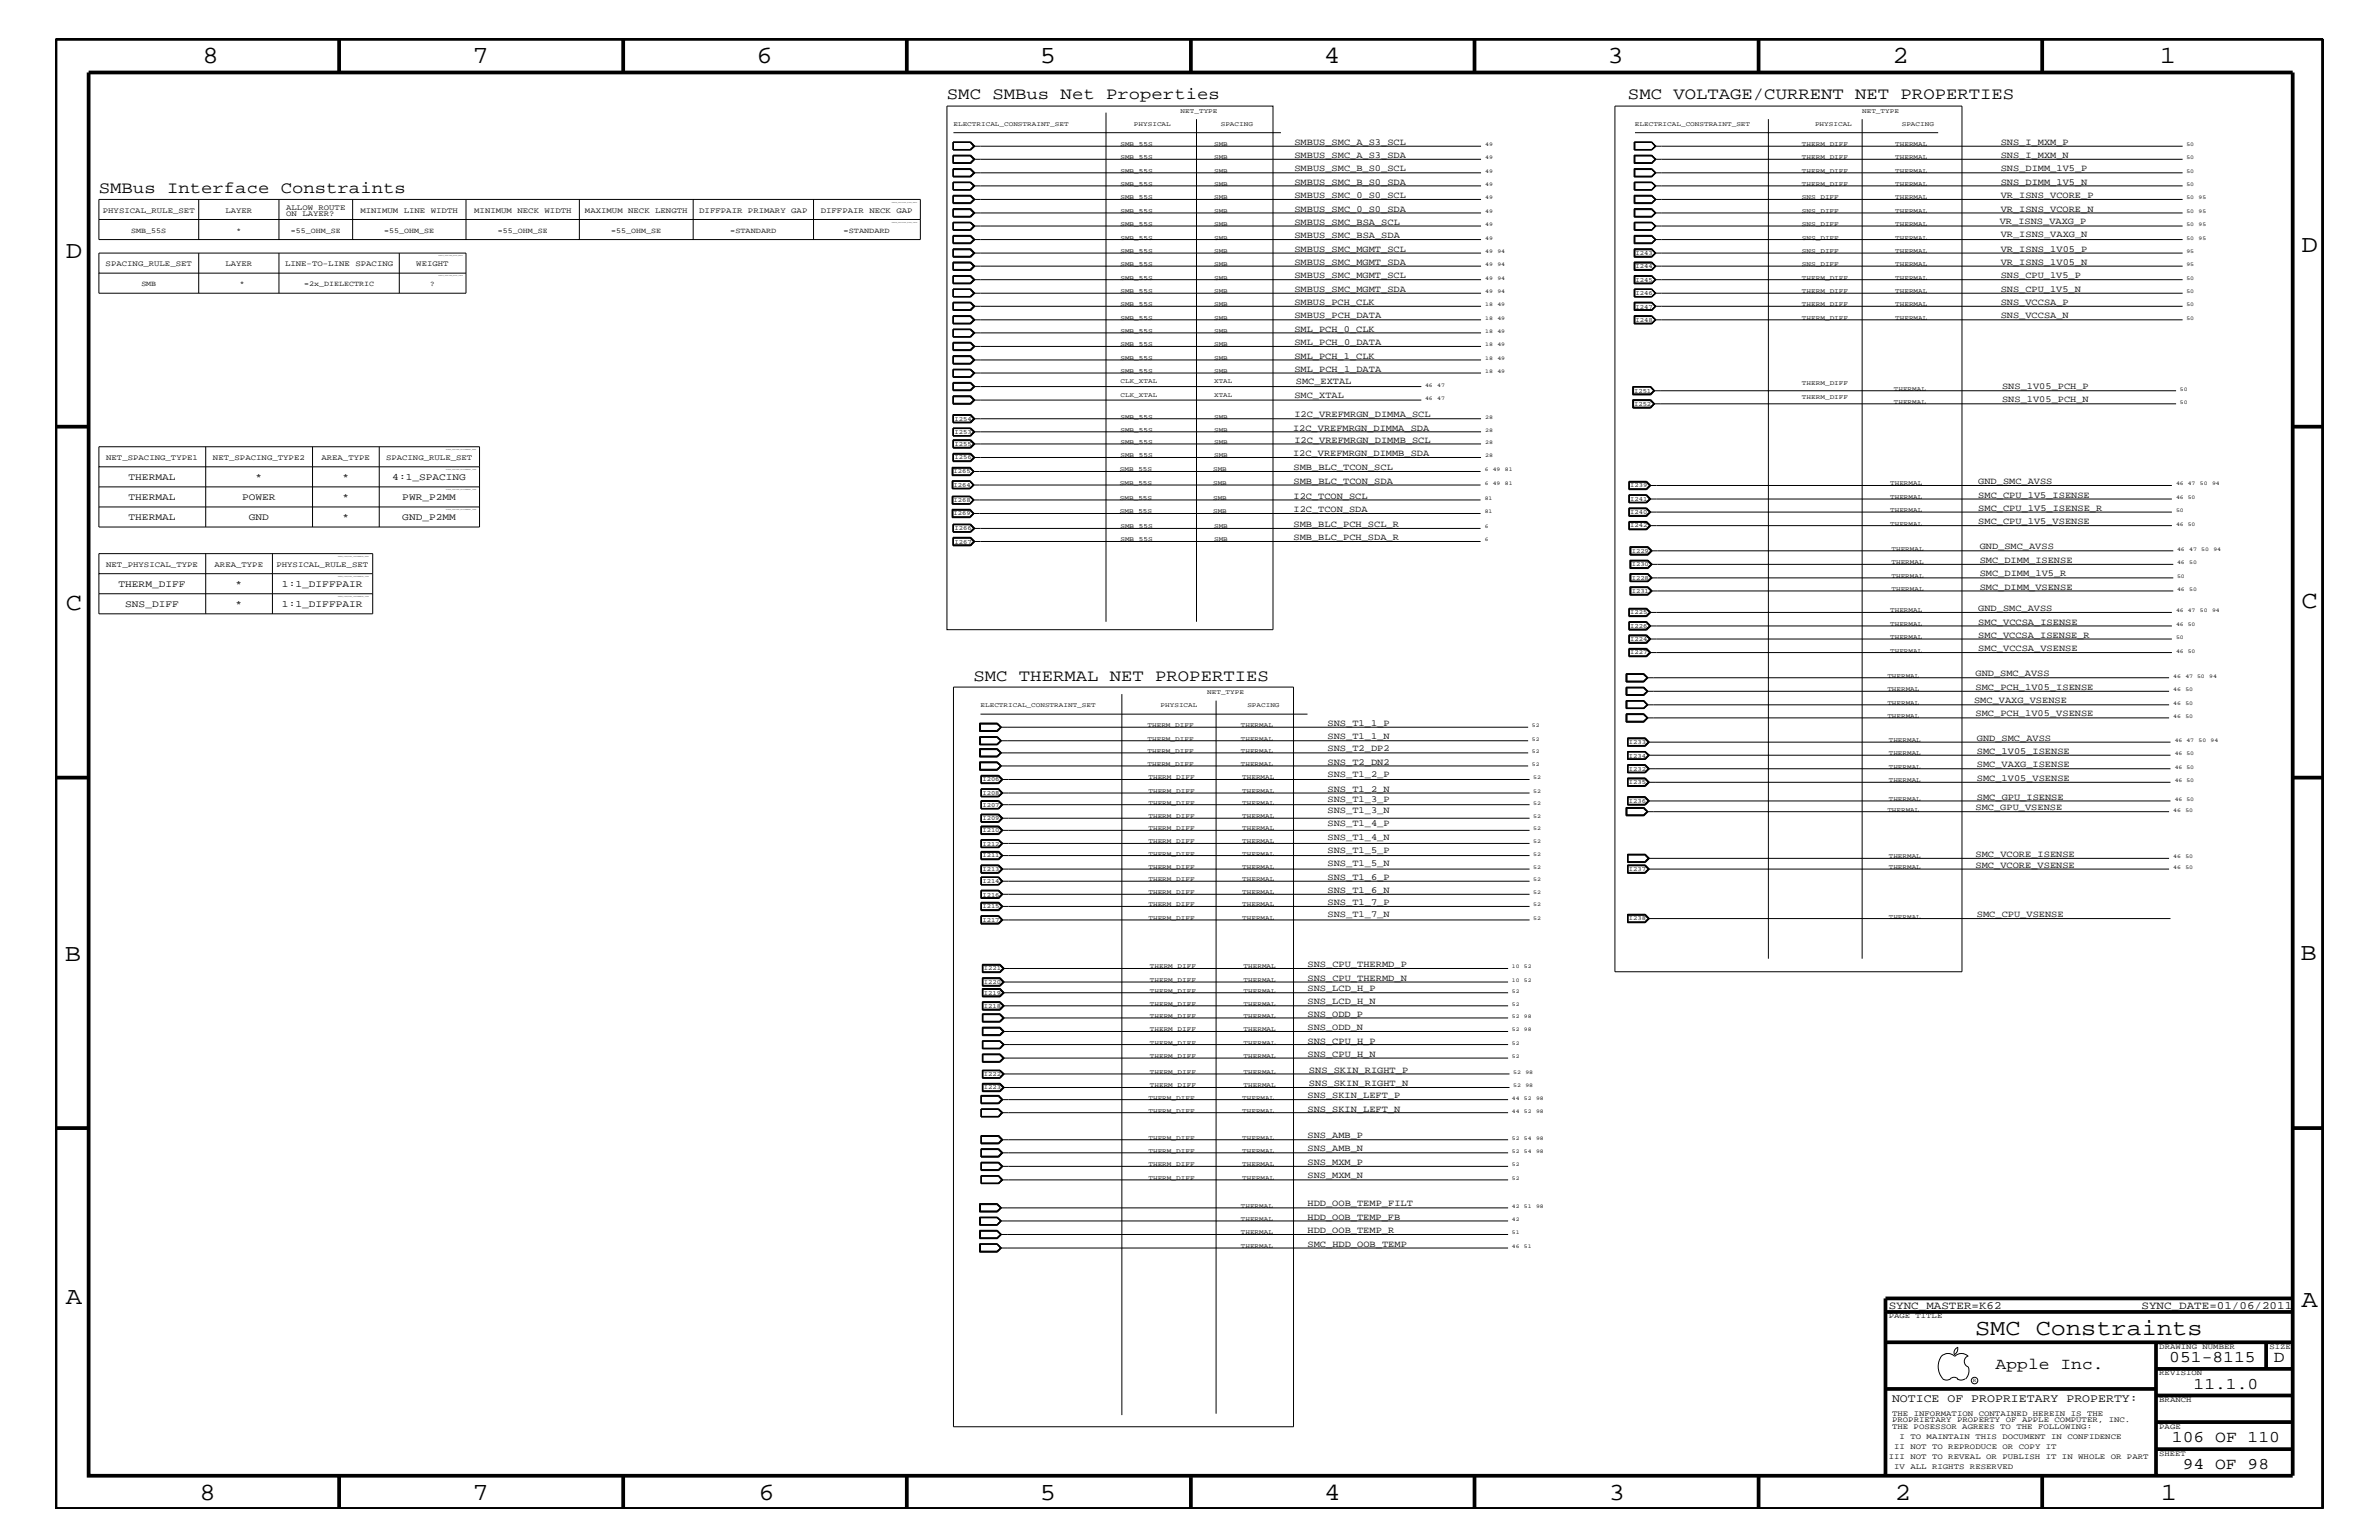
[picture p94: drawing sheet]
<svg xmlns="http://www.w3.org/2000/svg" width="432mm" height="279mm" viewBox="0 0 432 279" stroke-linecap="round" stroke-linejoin="round" font-family="sans-serif">
<defs><g id="words">
<g font-size="4.5">
<text x="36.7" y="11.5">8</text>
<text x="85.8" y="11.5">7</text>
<text x="137.3" y="11.5">6</text>
<text x="188.7" y="11.5">5</text>
<text x="240.3" y="11.5">4</text>
<text x="291.8" y="11.5">3</text>
<text x="343.5" y="11.5">2</text>
<text x="392" y="11.5">1</text>
<text x="11.9" y="46.8">D</text>
<text x="417.7" y="45.7">D</text>
<text x="11.9" y="110.6">C</text>
<text x="417.7" y="110.3">C</text>
<text x="11.8" y="174.3">B</text>
<text x="417.6" y="174.2">B</text>
<text x="11.9" y="236.7">A</text>
<text x="417.7" y="237.1">A</text>
<text x="36.2" y="272.1">8</text>
<text x="85.8" y="272.1">7</text>
<text x="137.7" y="272.1">6</text>
<text x="188.7" y="272.1">5</text>
<text x="240.4" y="272.1">4</text>
<text x="292" y="272.1">3</text>
<text x="343.9" y="272.1">2</text>
<text x="392.2" y="272.1">1</text>
</g>
<text font-size="4.1" x="358.5" y="242.3">SMC Constraints</text>
<g font-size="3">
<text x="171.9" y="18">SMC SMBus Net Properties</text>
<text x="295.5" y="18">SMC VOLTAGE/CURRENT NET PROPERTIES</text>
<text x="17.9" y="35">SMBus Interface Constraints</text>
<text x="176.7" y="123.5">SMC THERMAL NET PROPERTIES</text>
<text x="362.2" y="248.4">Apple Inc.</text>
<text x="393.7" y="247.1">051-8115</text>
<text x="398.1" y="252">11.1.0</text>
<text x="412.7" y="247.1">D</text>
<text x="394.2" y="261.6">106 OF 110</text>
<text x="396.2" y="266.6">94 OF 98</text>
</g>
<text font-size="2.1" x="343.4" y="254.4">NOTICE OF PROPRIETARY PROPERTY:</text>
<g font-size="2">
<text x="342.8" y="237.4">SYNC_MASTER=K62</text>
<text x="388.7" y="237.4">SYNC_DATE=01/06/2011</text>
</g>
<g font-size="1.8">
<text x="23.3" y="87.1">THERMAL</text>
<text x="46.4" y="87.1">*</text>
<text x="62.1" y="87.1">*</text>
<text x="71.2" y="87.1">4:1_SPACING</text>
<text x="23.3" y="90.7">THERMAL</text>
<text x="23.3" y="94.3">THERMAL</text>
<text x="43.9" y="90.7">POWER</text>
<text x="45.2" y="94.3">GND</text>
<text x="62.1" y="90.7">*</text>
<text x="62.1" y="94.3">*</text>
<text x="73" y="90.7">PWR_P2MM</text>
<text x="73" y="94.3">GND_P2MM</text>
<text x="21.5" y="106.5">THERM_DIFF</text>
<text x="42.8" y="106.5">*</text>
<text x="51.2" y="106.5">1:1_DIFFPAIR</text>
<text x="22.7" y="110.2">SNS_DIFF</text>
<text x="42.8" y="110.2">*</text>
<text x="51.2" y="110.2">1:1_DIFFPAIR</text>
</g>
<g font-size="1.7">
<text x="234.9" y="26.3">SMBUS_SMC_A_S3_SCL</text>
<text x="234.9" y="28.6">SMBUS_SMC_A_S3_SDA</text>
<text x="363.1" y="28.6">SNS_I_MXM_N</text>
<text x="363.1" y="26.3">SNS_I_MXM_P</text>
<text x="234.9" y="31.1">SMBUS_SMC_B_S0_SCL</text>
<text x="234.9" y="33.6">SMBUS_SMC_B_S0_SDA</text>
<text x="234.9" y="35.9">SMBUS_SMC_0_S0_SCL</text>
<text x="363.1" y="35.9">VR_ISNS_VCORE_P</text>
<text x="363.1" y="33.6">SNS_DIMM_1V5_N</text>
<text x="363.1" y="31.1">SNS_DIMM_1V5_P</text>
<text x="234.9" y="40.8">SMBUS_SMC_BSA_SCL</text>
<text x="234.9" y="38.4">SMBUS_SMC_0_S0_SDA</text>
<text x="363" y="40.6">VR_ISNS_VAXG_P</text>
<text x="363.1" y="38.4">VR_ISNS_VCORE_N</text>
<text x="234.9" y="43.2">SMBUS_SMC_BSA_SDA</text>
<text x="234.9" y="45.7">SMBUS_SMC_MGMT_SCL</text>
<text x="363.1" y="43">VR_ISNS_VAXG_N</text>
<text x="363.1" y="45.7">VR_ISNS_1V05_P</text>
<text x="234.9" y="52.9">SMBUS_SMC_MGMT_SDA</text>
<text x="234.9" y="50.5">SMBUS_SMC_MGMT_SCL</text>
<text x="234.9" y="48">SMBUS_SMC_MGMT_SDA</text>
<text x="363.1" y="52.9">SNS_CPU_1V5_N</text>
<text x="363.1" y="50.5">SNS_CPU_1V5_P</text>
<text x="363.1" y="48">VR_ISNS_1V05_N</text>
<text x="234.9" y="57.8">SMBUS_PCH_DATA</text>
<text x="234.9" y="55.3">SMBUS_PCH_CLK</text>
<text x="363.1" y="57.8">SNS_VCCSA_N</text>
<text x="363.1" y="55.3">SNS_VCCSA_P</text>
<text x="234.9" y="65.1">SML_PCH_1_CLK</text>
<text x="234.9" y="60.2">SML_PCH_0_CLK</text>
<text x="234.9" y="62.6">SML_PCH_0_DATA</text>
<text x="234.9" y="67.5">SML_PCH_1_DATA</text>
<text x="235.2" y="69.6">SMC_EXTAL</text>
<text x="363.4" y="70.6">SNS_1V05_PCH_P</text>
<text x="234.9" y="72.2">SMC_XTAL</text>
<text x="234.9" y="75.7">I2C_VREFMRGN_DIMMA_SCL</text>
<text x="363.4" y="73">SNS_1V05_PCH_N</text>
<text x="234.7" y="78.2">I2C_VREFMRGN_DIMMA_SDA</text>
<text x="234.7" y="82.7">I2C_VREFMRGN_DIMMB_SDA</text>
<text x="234.9" y="80.3">I2C_VREFMRGN_DIMMB_SCL</text>
<text x="234.8" y="85.3">SMB_BLC_TCON_SCL</text>
<text x="234.8" y="87.7">SMB_BLC_TCON_SDA</text>
<text x="359.1" y="87.8">GND_SMC_AVSS</text>
<text x="234.8" y="90.5">I2C_TCON_SCL</text>
<text x="234.8" y="92.9">I2C_TCON_SDA</text>
<text x="234.8" y="95.6">SMB_BLC_PCH_SCL_R</text>
<text x="359.1" y="92.7">SMC_CPU_1V5_ISENSE_R</text>
<text x="359.1" y="95.1">SMC_CPU_1V5_VSENSE</text>
<text x="359.1" y="90.3">SMC_CPU_1V5_ISENSE</text>
<text x="234.8" y="98">SMB_BLC_PCH_SDA_R</text>
<text x="359.3" y="99.7">GND_SMC_AVSS</text>
<text x="359.3" y="107">SMC_DIMM_VSENSE</text>
<text x="359.3" y="102.1">SMC_DIMM_ISENSE</text>
<text x="359.3" y="104.6">SMC_DIMM_1V5_R</text>
<text x="359.1" y="113.3">SMC_VCCSA_ISENSE</text>
<text x="359.1" y="110.9">GND_SMC_AVSS</text>
<text x="359.1" y="118.1">SMC_VCCSA_VSENSE</text>
<text x="359.1" y="115.7">SMC_VCCSA_ISENSE_R</text>
<text x="358.6" y="125.2">SMC_PCH_1V05_ISENSE</text>
<text x="358.6" y="122.7">GND_SMC_AVSS</text>
<text x="241" y="131.7">SNS_T1_1_P</text>
<text x="358.3" y="127.6">SMC_VAXG_VSENSE</text>
<text x="358.6" y="130">SMC_PCH_1V05_VSENSE</text>
<text x="241" y="136.3">SNS_T2_DP2</text>
<text x="241" y="134.1">SNS_T1_1_N</text>
<text x="358.8" y="136.8">SMC_1V05_ISENSE</text>
<text x="358.8" y="134.4">GND_SMC_AVSS</text>
<text x="241" y="138.7">SNS_T2_DN2</text>
<text x="241" y="140.9">SNS_T1_2_P</text>
<text x="241" y="143.6">SNS_T1_2_N</text>
<text x="358.8" y="139.2">SMC_VAXG_ISENSE</text>
<text x="358.8" y="141.7">SMC_1V05_VSENSE</text>
<text x="241" y="145.6">SNS_T1_3_P</text>
<text x="241" y="147.5">SNS_T1_3_N</text>
<text x="241" y="149.9">SNS_T1_4_P</text>
<text x="358.6" y="147">SMC_GPU_VSENSE</text>
<text x="358.8" y="145.1">SMC_GPU_ISENSE</text>
<text x="241" y="154.7">SNS_T1_5_P</text>
<text x="241" y="152.3">SNS_T1_4_N</text>
<text x="358.6" y="155.5">SMC_VCORE_ISENSE</text>
<text x="241" y="157.2">SNS_T1_5_N</text>
<text x="241" y="159.6">SNS_T1_6_P</text>
<text x="241" y="162">SNS_T1_6_N</text>
<text x="358.6" y="157.4">SMC_VCORE_VSENSE</text>
<text x="241" y="166.4">SNS_T1_7_N</text>
<text x="241" y="164.2">SNS_T1_7_P</text>
<text x="358.8" y="166.4">SMC_CPU_VSENSE</text>
<text x="237.3" y="175.5">SNS_CPU_THERMD_P</text>
<text x="237.3" y="179.9">SNS_LCD_H_P</text>
<text x="237.3" y="177.9">SNS_CPU_THERMD_N</text>
<text x="237.3" y="184.4">SNS_ODD_P</text>
<text x="237.3" y="182.2">SNS_LCD_H_N</text>
<text x="237.3" y="186.9">SNS_ODD_N</text>
<text x="237.3" y="189.3">SNS_CPU_H_P</text>
<text x="237.3" y="191.7">SNS_CPU_H_N</text>
<text x="237.6" y="194.7">SNS_SKIN_RIGHT_P</text>
<text x="237.6" y="197">SNS_SKIN_RIGHT_N</text>
<text x="237.3" y="199.2">SNS_SKIN_LEFT_P</text>
<text x="237.3" y="201.7">SNS_SKIN_LEFT_N</text>
<text x="237.3" y="206.5">SNS_AMB_P</text>
<text x="237.3" y="208.9">SNS_AMB_N</text>
<text x="237.3" y="211.4">SNS_MXM_P</text>
<text x="237.3" y="213.8">SNS_MXM_N</text>
<text x="237.3" y="221.3">HDD_OOB_TEMP_FB</text>
<text x="237.3" y="218.9">HDD_OOB_TEMP_FILT</text>
<text x="237.3" y="223.7">HDD_OOB_TEMP_R</text>
<text x="237.3" y="226.2">SMC_HDD_OOB_TEMP</text>
</g>
<g font-size="1.4">
<text x="18.7" y="38.6">PHYSICAL_RULE_SET</text>
<text x="40.9" y="38.6">LAYER</text>
<text x="51.9" y="38">ALLOW ROUTE</text>
<text x="51.9" y="39.2">ON LAYER?</text>
<text x="65.4" y="38.6">MINIMUM LINE WIDTH</text>
<text x="86.1" y="38.6">MINIMUM NECK WIDTH</text>
<text x="106.2" y="38.6">MAXIMUM NECK LENGTH</text>
<text x="126.9" y="38.6">DIFFPAIR PRIMARY GAP</text>
<text x="149" y="38.6">DIFFPAIR NECK GAP</text>
<text x="23.8" y="42.3">SMB_55S</text>
<text x="42.9" y="42.3">*</text>
<text x="52.8" y="42.3">=55_OHM_SE</text>
<text x="69.7" y="42.3">=55_OHM_SE</text>
<text x="90.4" y="42.3">=55_OHM_SE</text>
<text x="111" y="42.3">=55_OHM_SE</text>
<text x="132.5" y="42.3">=STANDARD</text>
<text x="153.1" y="42.3">=STANDARD</text>
<text x="19.2" y="48.3">SPACING_RULE_SET</text>
<text x="25.7" y="51.9">SMB</text>
<text x="40.9" y="48.3">LAYER</text>
<text x="43.5" y="51.9">*</text>
<text x="51.7" y="48.3">LINE-TO-LINE SPACING</text>
<text x="55.2" y="51.9">=2x_DIELECTRIC</text>
<text x="75.6" y="48.3">WEIGHT</text>
<text x="78.1" y="51.9">?</text>
<text x="19.3" y="83.5">NET_SPACING_TYPE1</text>
<text x="38.7" y="83.5">NET_SPACING_TYPE2</text>
<text x="58.3" y="83.5">AREA_TYPE</text>
<text x="70.1" y="83.5">SPACING_RULE_SET</text>
<text x="19.3" y="102.9">NET_PHYSICAL_TYPE</text>
<text x="38.9" y="102.9">AREA_TYPE</text>
<text x="50.2" y="102.9">PHYSICAL_RULE_SET</text>
<text x="342.8" y="239.2">PAGE TITLE</text>
<text x="391.9" y="244.7">DRAWING NUMBER</text>
<text x="411.9" y="244.7">SIZE</text>
<text x="391.9" y="249.5">REVISION</text>
<text x="343.4" y="256.8">THE INFORMATION CONTAINED HEREIN IS THE</text>
<text x="391.9" y="254.4">BRANCH</text>
<text x="343.4" y="259.3">THE POSESSOR AGREES TO THE FOLLOWING:</text>
<text x="343.4" y="258">PROPRIETARY PROPERTY OF APPLE COMPUTER, INC.</text>
<text x="343.8" y="262.9">II NOT TO REPRODUCE OR COPY IT</text>
<text x="344.8" y="261.1">I TO MAINTAIN THIS DOCUMENT IN CONFIDENCE</text>
<text x="391.9" y="259.3">PAGE</text>
<text x="342.8" y="264.7">III NOT TO REVEAL OR PUBLISH IT IN WHOLE OR PART</text>
<text x="343.8" y="266.6">IV ALL RIGHTS RESERVED</text>
<text x="391.9" y="264.1">SHEET</text>
</g>
<g font-size="1.2">
<text x="173.1" y="22.9">ELECTRICAL_CONSTRAINT_SET</text>
<text x="205.8" y="22.9">PHYSICAL</text>
<text x="214.3" y="20.4">NET_TYPE</text>
<text x="221.6" y="22.9">SPACING</text>
<text x="296.8" y="22.9">ELECTRICAL_CONSTRAINT_SET</text>
<text x="329.4" y="22.9">PHYSICAL</text>
<text x="338" y="20.4">NET_TYPE</text>
<text x="345.2" y="22.9">SPACING</text>
<text x="203.4" y="26.5">SMB_55S</text>
<text x="203.4" y="28.9">SMB_55S</text>
<text x="220.4" y="26.5">SMB</text>
<text x="220.4" y="28.9">SMB</text>
<text x="327.1" y="28.9">THERM_DIFF</text>
<text x="327.1" y="26.5">THERM_DIFF</text>
<text x="344" y="28.9">THERMAL</text>
<text x="344" y="26.5">THERMAL</text>
<text x="203.4" y="31.4">SMB_55S</text>
<text x="203.4" y="33.7">SMB_55S</text>
<text x="220.4" y="31.4">SMB</text>
<text x="220.4" y="33.7">SMB</text>
<text x="327.1" y="33.7">THERM_DIFF</text>
<text x="327.1" y="31.4">THERM_DIFF</text>
<text x="344" y="33.7">THERMAL</text>
<text x="344" y="31.4">THERMAL</text>
<text x="203.4" y="41">SMB_55S</text>
<text x="203.4" y="38.6">SMB_55S</text>
<text x="203.4" y="36.2">SMB_55S</text>
<text x="220.4" y="41">SMB</text>
<text x="220.4" y="38.6">SMB</text>
<text x="220.4" y="36.2">SMB</text>
<text x="327.1" y="41">SNS_DIFF</text>
<text x="327.1" y="38.6">SNS_DIFF</text>
<text x="327.1" y="36.2">SNS_DIFF</text>
<text x="344" y="41">THERMAL</text>
<text x="344" y="38.6">THERMAL</text>
<text x="344" y="36.2">THERMAL</text>
<text x="203.4" y="43.5">SMB_55S</text>
<text x="203.4" y="45.9">SMB_55S</text>
<text x="220.4" y="43.5">SMB</text>
<text x="220.4" y="45.9">SMB</text>
<text x="296.8" y="46.3">I243</text>
<text x="327.1" y="43.5">SNS_DIFF</text>
<text x="327.1" y="45.9">SNS_DIFF</text>
<text x="344" y="43.5">THERMAL</text>
<text x="344" y="45.9">THERMAL</text>
<text x="203.4" y="53.2">SMB_55S</text>
<text x="203.4" y="50.7">SMB_55S</text>
<text x="203.4" y="48.3">SMB_55S</text>
<text x="220.4" y="53.2">SMB</text>
<text x="220.4" y="50.7">SMB</text>
<text x="220.4" y="48.3">SMB</text>
<text x="296.8" y="48.7">I244</text>
<text x="296.8" y="51.1">I245</text>
<text x="296.8" y="53.5">I246</text>
<text x="327.1" y="53.2">THERM_DIFF</text>
<text x="327.1" y="50.7">THERM_DIFF</text>
<text x="327.1" y="48.3">SNS_DIFF</text>
<text x="344" y="53.2">THERMAL</text>
<text x="344" y="50.7">THERMAL</text>
<text x="344" y="48.3">THERMAL</text>
<text x="203.4" y="58">SMB_55S</text>
<text x="203.4" y="55.6">SMB_55S</text>
<text x="220.4" y="58">SMB</text>
<text x="220.4" y="55.6">SMB</text>
<text x="296.8" y="56">I247</text>
<text x="296.8" y="58.4">I248</text>
<text x="327.1" y="58">THERM_DIFF</text>
<text x="327.1" y="55.6">THERM_DIFF</text>
<text x="344" y="58">THERMAL</text>
<text x="344" y="55.6">THERMAL</text>
<text x="203.4" y="65.3">SMB_55S</text>
<text x="203.4" y="60.4">SMB_55S</text>
<text x="203.4" y="62.9">SMB_55S</text>
<text x="220.4" y="65.3">SMB</text>
<text x="220.4" y="60.4">SMB</text>
<text x="220.4" y="62.9">SMB</text>
<text x="203.4" y="67.7">SMB_55S</text>
<text x="203.4" y="69.5">CLK_XTAL</text>
<text x="203.4" y="72">CLK_XTAL</text>
<text x="220.4" y="67.7">SMB</text>
<text x="220.4" y="69.5">XTAL</text>
<text x="220.4" y="72">XTAL</text>
<text x="296.6" y="71.2">I251</text>
<text x="327.1" y="69.9">THERM_DIFF</text>
<text x="343.7" y="70.9">THERMAL</text>
<text x="173.2" y="76.3">I254</text>
<text x="203.4" y="76">SMB_55S</text>
<text x="220.4" y="76">SMB</text>
<text x="296.6" y="73.7">I252</text>
<text x="327.1" y="72.3">THERM_DIFF</text>
<text x="343.7" y="73.3">THERMAL</text>
<text x="173.2" y="78.8">I253</text>
<text x="173.2" y="80.9">I255</text>
<text x="173.2" y="83.3">I256</text>
<text x="203.4" y="78.3">SMB_55S</text>
<text x="203.4" y="80.5">SMB_55S</text>
<text x="203.4" y="83">SMB_55S</text>
<text x="220.4" y="78.3">SMB</text>
<text x="220.4" y="80.5">SMB</text>
<text x="220.4" y="83">SMB</text>
<text x="173.1" y="88.3">I264</text>
<text x="173.1" y="85.9">I265</text>
<text x="203.3" y="85.5">SMB_55S</text>
<text x="203.3" y="88">SMB_55S</text>
<text x="220.2" y="85.5">SMB</text>
<text x="220.2" y="88">SMB</text>
<text x="295.9" y="88.4">I239</text>
<text x="343.1" y="88.1">THERMAL</text>
<text x="173.1" y="91.1">I268</text>
<text x="173.1" y="93.5">I269</text>
<text x="203.3" y="90.7">SMB_55S</text>
<text x="203.3" y="93.2">SMB_55S</text>
<text x="203.4" y="95.9">SMB_55S</text>
<text x="220.2" y="90.7">SMB</text>
<text x="220.2" y="93.2">SMB</text>
<text x="220.4" y="95.9">SMB</text>
<text x="295.9" y="93.3">I240</text>
<text x="295.9" y="90.9">I241</text>
<text x="295.9" y="95.7">I242</text>
<text x="343.1" y="92.9">THERMAL</text>
<text x="343.1" y="95.4">THERMAL</text>
<text x="343.1" y="90.5">THERMAL</text>
<text x="173.2" y="96.2">I266</text>
<text x="173.2" y="98.7">I267</text>
<text x="203.4" y="98.2">SMB_55S</text>
<text x="220.4" y="98.2">SMB</text>
<text x="296.2" y="100.4">I229</text>
<text x="343.3" y="99.9">THERMAL</text>
<text x="296.2" y="105.2">I228</text>
<text x="296.2" y="102.7">I230</text>
<text x="296.2" y="107.6">I231</text>
<text x="343.3" y="107.2">THERMAL</text>
<text x="343.3" y="102.4">THERMAL</text>
<text x="343.3" y="104.8">THERMAL</text>
<text x="295.9" y="111.4">I225</text>
<text x="295.9" y="113.9">I226</text>
<text x="343.1" y="113.6">THERMAL</text>
<text x="343.1" y="111.1">THERMAL</text>
<text x="295.9" y="116.4">I224</text>
<text x="295.9" y="118.7">I227</text>
<text x="343.1" y="118.4">THERMAL</text>
<text x="343.1" y="115.9">THERMAL</text>
<text x="219.1" y="125.9">NET_TYPE</text>
<text x="342.6" y="125.4">THERMAL</text>
<text x="342.6" y="123">THERMAL</text>
<text x="178" y="128.3">ELECTRICAL_CONSTRAINT_SET</text>
<text x="208.3" y="131.9">THERM_DIFF</text>
<text x="210.7" y="128.3">PHYSICAL</text>
<text x="225.2" y="131.9">THERMAL</text>
<text x="226.4" y="128.3">SPACING</text>
<text x="342.6" y="127.9">THERMAL</text>
<text x="342.6" y="130.2">THERMAL</text>
<text x="208.3" y="136.6">THERM_DIFF</text>
<text x="208.3" y="134.4">THERM_DIFF</text>
<text x="225.2" y="136.6">THERMAL</text>
<text x="225.2" y="134.4">THERMAL</text>
<text x="295.7" y="135">I233</text>
<text x="295.7" y="137.4">I234</text>
<text x="342.8" y="137">THERMAL</text>
<text x="342.8" y="134.6">THERMAL</text>
<text x="178.3" y="141.8">I206</text>
<text x="208.3" y="139">THERM_DIFF</text>
<text x="208.4" y="141.4">THERM_DIFF</text>
<text x="208.4" y="143.9">THERM_DIFF</text>
<text x="225.2" y="139">THERMAL</text>
<text x="225.5" y="141.4">THERMAL</text>
<text x="225.5" y="143.9">THERMAL</text>
<text x="295.7" y="139.8">I232</text>
<text x="295.7" y="142.3">I235</text>
<text x="342.8" y="139.5">THERMAL</text>
<text x="342.8" y="141.9">THERMAL</text>
<text x="178.3" y="146.4">I207</text>
<text x="178.3" y="144.2">I208</text>
<text x="178.3" y="148.8">I209</text>
<text x="208.4" y="146">THERM_DIFF</text>
<text x="208.4" y="148.4">THERM_DIFF</text>
<text x="225.5" y="146">THERMAL</text>
<text x="225.5" y="148.4">THERMAL</text>
<text x="295.7" y="145.7">I236</text>
<text x="342.6" y="147.3">THERMAL</text>
<text x="342.8" y="145.3">THERMAL</text>
<text x="178.3" y="151">I210</text>
<text x="178.3" y="155.6">I211</text>
<text x="178.3" y="153.4">I212</text>
<text x="208.4" y="150.7">THERM_DIFF</text>
<text x="208.4" y="155.2">THERM_DIFF</text>
<text x="208.4" y="153">THERM_DIFF</text>
<text x="225.5" y="150.7">THERMAL</text>
<text x="225.5" y="155.2">THERMAL</text>
<text x="225.5" y="153">THERMAL</text>
<text x="342.8" y="155.7">THERMAL</text>
<text x="178.3" y="158">I213</text>
<text x="178.3" y="160.2">I214</text>
<text x="208.4" y="157.7">THERM_DIFF</text>
<text x="208.4" y="159.9">THERM_DIFF</text>
<text x="225.5" y="157.7">THERMAL</text>
<text x="225.5" y="159.9">THERMAL</text>
<text x="295.7" y="158">I237</text>
<text x="342.8" y="157.7">THERMAL</text>
<text x="178.3" y="164.8">I215</text>
<text x="178.3" y="162.7">I216</text>
<text x="178.3" y="167.2">I217</text>
<text x="208.4" y="166.9">THERM_DIFF</text>
<text x="208.4" y="162.2">THERM_DIFF</text>
<text x="208.4" y="164.5">THERM_DIFF</text>
<text x="225.5" y="166.9">THERMAL</text>
<text x="225.5" y="162.2">THERMAL</text>
<text x="225.5" y="164.5">THERMAL</text>
<text x="295.7" y="167">I238</text>
<text x="342.8" y="166.7">THERMAL</text>
<text x="178.6" y="178.5">I220</text>
<text x="178.6" y="176.1">I221</text>
<text x="208.7" y="175.7">THERM_DIFF</text>
<text x="208.7" y="178.2">THERM_DIFF</text>
<text x="225.7" y="175.7">THERMAL</text>
<text x="225.7" y="178.2">THERMAL</text>
<text x="178.6" y="182.9">I218</text>
<text x="178.6" y="180.5">I219</text>
<text x="208.7" y="180.1">THERM_DIFF</text>
<text x="208.7" y="184.7">THERM_DIFF</text>
<text x="208.7" y="182.5">THERM_DIFF</text>
<text x="225.7" y="180.1">THERMAL</text>
<text x="225.7" y="184.7">THERMAL</text>
<text x="225.7" y="182.5">THERMAL</text>
<text x="208.7" y="187.1">THERM_DIFF</text>
<text x="208.7" y="189.5">THERM_DIFF</text>
<text x="208.7" y="192">THERM_DIFF</text>
<text x="225.7" y="187.1">THERMAL</text>
<text x="225.7" y="189.5">THERMAL</text>
<text x="225.7" y="192">THERMAL</text>
<text x="178.6" y="195.3">I222</text>
<text x="178.6" y="197.6">I223</text>
<text x="208.7" y="194.8">THERM_DIFF</text>
<text x="208.7" y="197.3">THERM_DIFF</text>
<text x="225.7" y="194.8">THERMAL</text>
<text x="225.7" y="197.3">THERMAL</text>
<text x="208.4" y="199.5">THERM_DIFF</text>
<text x="208.4" y="201.9">THERM_DIFF</text>
<text x="225.5" y="199.5">THERMAL</text>
<text x="225.5" y="201.9">THERMAL</text>
<text x="208.4" y="206.8">THERM_DIFF</text>
<text x="208.4" y="209.2">THERM_DIFF</text>
<text x="225.5" y="206.8">THERMAL</text>
<text x="225.5" y="209.2">THERMAL</text>
<text x="208.4" y="211.6">THERM_DIFF</text>
<text x="208.4" y="214.1">THERM_DIFF</text>
<text x="225.5" y="211.6">THERMAL</text>
<text x="225.5" y="214.1">THERMAL</text>
<text x="225.2" y="221.5">THERMAL</text>
<text x="225.2" y="219.1">THERMAL</text>
<text x="225.2" y="224">THERMAL</text>
<text x="225.2" y="226.4">THERMAL</text>
</g>
<g font-size="1">
<text x="269.6" y="28.9">49</text>
<text x="269.6" y="26.5">49</text>
<text x="396.8" y="28.9">50</text>
<text x="396.8" y="26.5">50</text>
<text x="269.6" y="31.4">49</text>
<text x="269.6" y="33.7">49</text>
<text x="396.8" y="33.7">50</text>
<text x="396.8" y="31.4">50</text>
<text x="269.6" y="36.2">49</text>
<text x="269.6" y="41">49</text>
<text x="269.6" y="38.6">49</text>
<text x="396.8" y="38.6">50</text>
<text x="396.8" y="36.2">50</text>
<text x="396.8" y="41">50</text>
<text x="399" y="38.6">95</text>
<text x="399" y="36.2">95</text>
<text x="399" y="41">95</text>
<text x="269.6" y="43.5">49</text>
<text x="269.6" y="45.9">49</text>
<text x="271.8" y="45.9">94</text>
<text x="396.8" y="45.9">95</text>
<text x="396.8" y="43.5">50</text>
<text x="399" y="43.5">95</text>
<text x="269.6" y="53.2">49</text>
<text x="269.6" y="50.7">49</text>
<text x="269.6" y="48.3">49</text>
<text x="271.8" y="53.2">94</text>
<text x="271.8" y="50.7">94</text>
<text x="271.8" y="48.3">94</text>
<text x="396.8" y="53.2">50</text>
<text x="396.8" y="50.7">50</text>
<text x="396.8" y="48.3">95</text>
<text x="269.6" y="58">18</text>
<text x="269.6" y="55.6">18</text>
<text x="271.8" y="58">49</text>
<text x="271.8" y="55.6">49</text>
<text x="396.8" y="55.6">50</text>
<text x="396.8" y="58">50</text>
<text x="269.6" y="60.4">18</text>
<text x="269.6" y="62.9">18</text>
<text x="269.6" y="65.3">18</text>
<text x="271.8" y="60.4">49</text>
<text x="271.8" y="62.9">49</text>
<text x="271.8" y="65.3">49</text>
<text x="258.7" y="70.1">46</text>
<text x="260.9" y="70.1">47</text>
<text x="269.6" y="67.7">18</text>
<text x="271.8" y="67.7">49</text>
<text x="395.6" y="70.9">50</text>
<text x="258.7" y="72.6">46</text>
<text x="260.9" y="72.6">47</text>
<text x="269.6" y="76">28</text>
<text x="395.6" y="73.3">50</text>
<text x="269.6" y="83">28</text>
<text x="269.6" y="80.5">28</text>
<text x="269.6" y="78.3">28</text>
<text x="269.5" y="85.5">6</text>
<text x="269.5" y="88">6</text>
<text x="270.9" y="85.5">49</text>
<text x="270.9" y="88">49</text>
<text x="273.1" y="85.5">81</text>
<text x="273.1" y="88">81</text>
<text x="395" y="88.1">46 47</text>
<text x="399.3" y="88.1">50</text>
<text x="401.5" y="88.1">94</text>
<text x="269.5" y="95.9">6</text>
<text x="269.5" y="90.7">81</text>
<text x="269.5" y="93.2">81</text>
<text x="395" y="92.9">50</text>
<text x="395" y="95.4">46 50</text>
<text x="395" y="90.5">46 50</text>
<text x="269.5" y="98.2">6</text>
<text x="395.1" y="99.9">46</text>
<text x="397.3" y="99.9">47</text>
<text x="399.5" y="99.9">50</text>
<text x="401.7" y="99.9">94</text>
<text x="395.1" y="107.2">46</text>
<text x="395.1" y="102.4">46</text>
<text x="395.1" y="104.8">50</text>
<text x="397.3" y="107.2">50</text>
<text x="397.3" y="102.4">50</text>
<text x="395" y="113.6">46 50</text>
<text x="395" y="111.1">46 47</text>
<text x="399.3" y="111.1">50</text>
<text x="401.5" y="111.1">94</text>
<text x="395" y="118.4">46 50</text>
<text x="395" y="115.9">50</text>
<text x="394.5" y="125.4">46</text>
<text x="394.5" y="123">46</text>
<text x="396.7" y="125.4">50</text>
<text x="396.7" y="123">47 50</text>
<text x="401" y="123">94</text>
<text x="278" y="131.9">52</text>
<text x="394.5" y="127.9">46</text>
<text x="394.5" y="130.2">46</text>
<text x="396.7" y="127.9">50</text>
<text x="396.7" y="130.2">50</text>
<text x="278" y="136.6">52</text>
<text x="278" y="134.4">52</text>
<text x="394.7" y="137">46 50</text>
<text x="394.7" y="134.6">46 47</text>
<text x="399" y="134.6">50</text>
<text x="401.2" y="134.6">94</text>
<text x="278" y="139">52</text>
<text x="278.3" y="141.4">52</text>
<text x="278.3" y="143.9">52</text>
<text x="394.7" y="139.5">46 50</text>
<text x="394.7" y="141.9">46 50</text>
<text x="278.3" y="146">52</text>
<text x="278.3" y="148.4">52</text>
<text x="394.5" y="147.3">46</text>
<text x="394.7" y="145.3">46 50</text>
<text x="396.7" y="147.3">50</text>
<text x="278.3" y="150.7">52</text>
<text x="278.3" y="155.2">52</text>
<text x="278.3" y="153">52</text>
<text x="394.5" y="155.7">46</text>
<text x="396.7" y="155.7">50</text>
<text x="278.3" y="157.7">52</text>
<text x="278.3" y="159.9">52</text>
<text x="394.5" y="157.7">46</text>
<text x="396.7" y="157.7">50</text>
<text x="278.3" y="162.2">52</text>
<text x="278.3" y="164.5">52</text>
<text x="278.3" y="166.9">52</text>
<text x="274.4" y="175.7">10</text>
<text x="274.4" y="178.2">10</text>
<text x="276.6" y="175.7">52</text>
<text x="276.6" y="178.2">52</text>
<text x="274.4" y="180.1">52</text>
<text x="274.4" y="184.7">52</text>
<text x="274.4" y="182.5">52</text>
<text x="276.6" y="184.7">98</text>
<text x="274.4" y="187.1">52</text>
<text x="274.4" y="189.5">52</text>
<text x="274.4" y="192">52</text>
<text x="276.6" y="187.1">98</text>
<text x="274.7" y="194.8">52</text>
<text x="274.7" y="197.3">52</text>
<text x="276.9" y="194.8">98</text>
<text x="276.9" y="197.3">98</text>
<text x="274.4" y="199.5">44</text>
<text x="274.4" y="201.9">44</text>
<text x="276.6" y="199.5">52</text>
<text x="276.6" y="201.9">52</text>
<text x="278.8" y="199.5">98</text>
<text x="278.8" y="201.9">98</text>
<text x="274.4" y="206.8">52</text>
<text x="274.4" y="209.2">52</text>
<text x="276.6" y="206.8">54</text>
<text x="276.6" y="209.2">54</text>
<text x="278.8" y="206.8">98</text>
<text x="278.8" y="209.2">98</text>
<text x="274.4" y="211.6">52</text>
<text x="274.4" y="214.1">52</text>
<text x="274.4" y="219.1">42</text>
<text x="274.4" y="221.5">42</text>
<text x="276.6" y="219.1">51</text>
<text x="278.8" y="219.1">98</text>
<text x="274.4" y="224">51</text>
<text x="274.4" y="226.4">46</text>
<text x="276.6" y="226.4">51</text>
<text x="358.1" y="250.7">R</text>
</g>
<g font-size=".3">
<text x="161.9" y="36.8">TABLE_PHYSICAL_RULE_HEAD</text>
<text x="161.9" y="40.4">TABLE_PHYSICAL_RULE_ITEM</text>
<text x="79.6" y="46.5">TABLE_SPACING_RULE_HEAD</text>
<text x="79.6" y="50.2">TABLE_SPACING_RULE_ITEM</text>
<text x="80.9" y="81.6">TABLE_SPACING_ASSIGNMENT_HEAD</text>
<text x="80.9" y="85.3">TABLE_SPACING_ASSIGNMENT_ITEM</text>
<text x="80.9" y="88.9">TABLE_SPACING_ASSIGNMENT_ITEM</text>
<text x="80.9" y="92.6">TABLE_SPACING_ASSIGNMENT_ITEM</text>
<text x="61.3" y="101">TABLE_PHYSICAL_ASSIGNMENT_HEAD</text>
<text x="61.3" y="104.7">TABLE_PHYSICAL_ASSIGNMENT_ITEM</text>
<text x="61.3" y="108.3">TABLE_PHYSICAL_ASSIGNMENT_ITEM</text>
</g>
</g></defs>
<g fill="none" stroke="#000" stroke-width=".18">
<path d="M171.9 19.2h59.2v95h-59.2zM293.1 19.2h63v157.1h-63zM17.9 36.2h149.1v7.3h-149.1zM17.9 39.8h149.1M36.1 36.2v7.3M50.6 36.2v7.3M64 36.2v7.3M84.6 36.2v7.3M105.2 36.2v7.3M125.8 36.2v7.3M147.7 36.2v7.3M173 28.1h3.2l.8 .8-.8 .8h-3.2z"/>
<path d="M173 30.6h3.2l.8 .8-.8 .7h-3.2zM173 35.4h3.2l.8 .8-.8 .7h-3.2zM173 37.9h3.2l.8 .7-.8 .8h-3.2zM173 35.5h3.2l.7 .7-.7 .7h-3.2M173 30.7h3.2l.7 .7-.7 .6h-3.2M173 28.2h3.2l.7 .7-.7 .8M173.1 28.2v1.4h3l.7-.7-.7-.7M173.1 30.7v1.3M173.1 35.5v1.4M173.1 39.3v-1.3h3l.7 .6-.7 .7M173.1 35.6h3l.6 .6M173.1 38h3l.6 .6"/>
<path d="M173.1 30.8h3l.6 .6M173.1 28.3h3l.6 .6M173.1 24.1h59.4M176.1 25.9h-3v1.2h3M176.1 33.1h-3v1.3h3M176.1 25.9l.7 .6-.7 .6M176.1 25.9l.6 .6M176.1 30.7l.7 .7-.7 .6M176.1 33.1l.7 .6-.7 .7M176.1 33.1l.6 .6M176.1 35.5l.7 .7-.7 .7M176.2 25.8h-3.2v1.4h3.2"/>
<path d="M176.2 33h-3.2v1.5h3.2M176.2 37.9l.7 .7-.7 .7h-3.2M176.2 25.8l.8 .7-.8 .7M176.2 25.8l.7 .7-.7 .7M176.2 33l.8 .7-.8 .8M176.2 33l.7 .7-.7 .8M176.7 36.2l-.6 .6h-3M176.7 36.2h92.1M176.7 38.6l-.6 .6h-3M176.7 38.6h92.1M176.7 31.4l-.6 .5h-3M176.7 31.4h92.1"/>
<path d="M176.7 33.7h92.1M176.7 28.9l-.6 .6h-3M176.7 28.9h92.1M176.7 26.5l-.6 .6M176.7 26.5h92.1M176.7 33.7l-.6 .7M200.7 20.4v92.4M217.2 21.6v91.2M296.6 35.4h3.2l.8 .8-.8 .7h-3.2zM296.6 28.1h3.2l.8 .8-.8 .8h-3.2zM296.6 30.6h3.2l.8 .8-.8 .7h-3.2zM296.6 37.9h3.2l.8 .7-.8 .8h-3.2z"/>
<path d="M296.7 35.5h3.1l.7 .7-.7 .7h-3.1zM296.7 25.8v1.4M296.7 30.7h3.1l.7 .7-.7 .6h-3.1zM296.7 33v1.5M296.7 37.9v1.4h3.1l.7-.7M296.7 38h3.1l.7 .6M296.7 34.4h3.1M296.7 33.1h3.1M296.7 27.1h3.1M296.7 25.9h3.1M296.8 35.6h3l.6 .6-.6 .6h-3zM296.8 25.9v1.2"/>
<path d="M296.8 28.3h3l.6 .6-.6 .6h-3zM296.8 30.8h3l.6 .6-.6 .5h-3zM296.8 33.1v1.3M296.8 38h3l.6 .6-.6 .6h-3zM296.8 24.1h55M299.8 25.8h-3.2v1.4h3.2M299.8 33h-3.2v1.5h3.2M299.8 37.9l.7 .7M299.8 33l.8 .7-.8 .8M299.8 33l.7 .7M299.8 33.1l.7 .6M299.8 33.1l.6 .6"/>
<path d="M299.8 25.8l.8 .7-.8 .7M299.8 25.8l.7 .7M299.8 25.9l.7 .6M299.8 25.9l.6 .6M300.4 36.2h95.8M300.4 38.6h95.8M300.4 31.4h95.8M300.4 33.7l-.6 .7M300.4 33.7h95.8M300.4 28.9h95.8M300.4 26.5h95.8M300.4 26.5l-.6 .6"/>
<path d="M300.5 28.9l-.7-.7h-3.1v1.5M300.5 33.7l-.7 .7M300.5 33.7l-.7 .8M300.5 28.9l-.7 .7h-3.1M300.5 26.5l-.7 .6M300.5 26.5l-.7 .7M300.5 28.9l-.7 .8M321 21.6v152.3M338 21.6v152.3M17.9 49.6v3.6h66.7v-7.3h-66.7v3.7h66.7M36.1 45.9v7.3M50.6 45.9v7.3"/>
<path d="M72.5 45.9v7.3M173 42.7h3.2l.8 .8-.8 .7h-3.2zM173 45.2h3.2l.8 .7-.8 .8h-3.2zM173 47.5h3.2l.8 .8-.8 .8h-3.2zM173 50h3.2l.8 .7-.8 .8h-3.2zM173 54.8h3.2l.8 .8-.8 .7h-3.2zM173 57.3h3.2l.8 .7-.8 .8h-3.2zM173 42.8h3.2l.7 .7-.7 .6h-3.2M173 54.9h3.2l.7 .7-.7 .7M173 57.3h3.2l.7 .7-.7 .7h-3.2M173 47.6h3.2l.7 .7-.7 .8M173 50.1h3.2l.7 .6-.7 .7h-3.2"/>
<path d="M173.1 42.8v1.3M173.1 45.2h3l.7 .7-.7 .6h-3zM173.1 47.7h3l.7 .6-.7 .7h-3zM173.1 50.1v1.3M173.1 54.9v1.3h3l.7-.6-.7-.7M173.1 57.3v1.4M173.1 42.9h3l.6 .6M173.1 55h3l.6 .6M173.1 57.4h3l.6 .6M173.1 45.3h3l.6 .6M173.1 50.2h3l.6 .5M176.1 59.8h-3v1.3h3"/>
<path d="M176.1 40.4h-3v1.3h3M176.1 52.5h-3v1.3h3M176.1 59.8l.7 .6-.7 .7M176.1 59.8l.6 .6M176.1 57.3l.7 .7-.7 .7M176.1 40.4l.7 .6-.7 .7M176.1 40.4l.6 .6M176.1 42.8l.7 .7-.7 .6M176.1 47.7l.6 .6M176.1 50.1l.7 .6-.7 .7M176.1 52.5l.7 .7-.7 .6M176.1 52.5l.6 .7"/>
<path d="M176.2 59.7h-3.2v1.5h3.2M176.2 59.7l.8 .7-.8 .8M176.2 40.3h-3.2v1.5h3.2M176.2 52.4h-3.2v1.5h3.2M176.2 59.7l.7 .7-.7 .8M176.2 45.2l.7 .7-.7 .7h-3.2M176.2 40.3l.8 .7-.8 .8M176.2 40.3l.7 .7-.7 .8M176.2 52.4l.8 .8-.8 .7M176.2 52.4l.7 .8-.7 .7M176.7 41h92.1M176.7 43.5l-.6 .6h-3"/>
<path d="M176.7 43.5h92.1M176.7 55.6l-.6 .6h-3M176.7 55.6h92.1M176.7 58l-.6 .6h-3M176.7 58h92.1M176.7 45.9h92.1M176.7 48.3l-.6 .6h-3M176.7 48.3h92.1M176.7 50.7l-.6 .6h-3M176.7 50.7h92.1M176.7 53.2h92.1M176.7 41l-.6 .7"/>
<path d="M176.7 45.9l-.6 .6M176.7 53.2l-.6 .6M296.6 42.7h3.2l.8 .8-.8 .7h-3.2zM296.6 45.2h3.2l.8 .7-.8 .8h-3.2zM296.6 47.5h3.2l.8 .8-.8 .8h-3.2zM296.6 50h3.2l.8 .7-.8 .8h-3.2zM296.6 54.8h3.2l.8 .8-.8 .7h-3.2zM296.6 57.3h3.2l.8 .7-.8 .8h-3.2zM296.7 40.3v1.5M296.7 42.8h3.1l.7 .7-.7 .6h-3.1zM296.7 45.2v1.4h3.1l.7-.7M296.7 50.1h3.1l.7 .6-.7 .7h-3.1z"/>
<path d="M296.7 52.4v1.5M296.7 57.3h3.1l.7 .7-.7 .7h-3.1zM296.7 41.7h3.1M296.7 40.4h3.1M296.7 46.5h3.1M296.7 45.2h3.1l.7 .7M296.7 47.7h3.1M296.7 53.8h3.1M296.7 52.5h3.1M296.8 40.4v1.3M296.8 42.9h3l.6 .6-.6 .6h-3zM296.8 47.7v1.2h3l.6-.6"/>
<path d="M296.8 50.2h3l.6 .5-.6 .6h-3zM296.8 52.5v1.3M296.8 55h3l.6 .6-.6 .6h-3zM296.8 57.4h3l.6 .6-.6 .6h-3zM299.8 40.3h-3.2v1.5h3.2M299.8 52.4h-3.2v1.5h3.2M299.8 40.3l.8 .7-.8 .8M299.8 40.3l.7 .7M299.8 40.4l.7 .6M299.8 40.4l.6 .6M299.8 45.2l.7 .7M299.8 47.7l.7 .6"/>
<path d="M299.8 47.7l.6 .6M299.8 52.4l.8 .8-.8 .7M299.8 52.4l.7 .8M299.8 52.5l.7 .7M299.8 52.5l.6 .7M300.4 45.9l-.6-.6h-3v1.2M300.4 41l-.6 .7M300.4 41h95.8M300.4 43.5h95.8M300.4 55.6h95.8M300.4 58h95.8M300.4 45.9l-.6 .6"/>
<path d="M300.4 45.9h95.8M300.4 48.3h95.8M300.4 50.7h95.8M300.4 53.2l-.6 .6M300.4 53.2h95.8M300.5 48.3l-.7-.7h-3.1v1.5M300.5 55.6l-.7-.7h-3.1v1.4M300.5 41l-.7 .7M300.5 41l-.7 .8M300.5 55.6l-.7 .6h-3.1M300.5 48.3l-.7 .7h-3.1M300.5 45.9l-.7 .6"/>
<path d="M300.5 48.3l-.7 .8M300.5 53.2l-.7 .6M300.5 53.2l-.7 .7M300.5 55.6l-.7 .7M173 62.1h3.2l.8 .8-.8 .7h-3.2zM173 64.5h3.2l.8 .8-.8 .8h-3.2zM173 69.4h3.2l.8 .7-.8 .8h-3.2zM173 71.8h3.2l.8 .8-.8 .7h-3.2zM173 75.2h3.2l.8 .8-.8 .7h-3.2zM173 79.8h3.2l.8 .7-.8 .8h-3.2zM173 62.2h3.2l.7 .7-.7 .6h-3.2M173 69.5h3.2l.7 .6-.7 .7h-3.2"/>
<path d="M173 79.9h3.2l.7 .6-.7 .7h-3.2M173.1 62.2v1.3M173.1 66v-1.4h3l.7 .7-.7 .7M173.1 69.5v1.3M173.1 71.9h3l.7 .7-.7 .6h-3zM173.1 76.7v-1.4h3l.7 .7-.7 .7M173.1 79.9v1.3M173.1 64.7h3l.6 .6M173.1 62.3h3l.6 .6M173.1 72h3l.6 .6M173.1 69.5h3l.6 .6M173.1 75.4h3l.6 .6"/>
<path d="M173.1 80h3l.6 .5M176.1 67.1h-3v1.3h3M176.1 77.8h-3v1.2h3M176.1 62.2l.7 .7-.7 .6M176.1 67.1l.7 .6-.7 .7M176.1 67.1l.6 .6M176.1 69.5l.7 .6-.7 .7M176.1 77.8l.7 .5-.7 .7M176.1 77.8l.6 .5M176.1 79.9l.7 .6-.7 .7M176.2 67h-3.2v1.4h3.2M176.2 77.7h-3.2v1.4h3.2"/>
<path d="M176.2 64.5l.7 .8-.7 .7h-3.2M176.2 67l.8 .7-.8 .7M176.2 67l.7 .7-.7 .7M176.2 71.8l.7 .8-.7 .7h-3.2M176.2 77.7l.8 .6-.8 .8M176.2 77.7l.7 .6-.7 .8M176.2 75.2l.7 .8-.7 .7h-3.2M176.7 60.4l-.6 .7M176.7 60.4h92.1M176.7 65.3l-.6 .6h-3M176.7 65.3h92.1M176.7 62.9l-.6 .5h-3"/>
<path d="M176.7 62.9h92.1M176.7 67.7l-.6 .7M176.7 67.7h92.1M176.7 72.6l-.6 .6M176.7 72.6h81.3M176.7 70.1l-.6 .6h-3M176.7 70.1h81.3M176.7 78.3l-.6 .7M176.7 78.3h92.1M176.7 76l-.6 .6h-3M176.7 76h92.1M296.3 70.1h3.3l.7 .8-.7 .8h-3.3z"/>
<path d="M296.3 72.5h3.3l.7 .8-.7 .7h-3.3zM296.4 71.5h3.2M296.4 70.1v1.5h3.2l.7-.7M296.4 70.2h3.2M296.4 72.7h3.2M296.5 70.2v1.3M296.5 72.7v1.2h3.1l.5-.6M299.6 70.2l.6 .7-.6 .6M299.6 70.1l.7 .8M299.6 70.2l.5 .7M299.6 72.7l.6 .6-.6 .6h-3.2M299.6 72.7l.5 .6"/>
<path d="M300.1 73.3h94.9M300.1 70.9h94.9M300.1 70.9l-.5 .6M300.3 73.3l-.7-.7h-3.2v1.4M300.3 73.3l-.7 .7M17.9 84.7v10.9h69.1v-14.5h-69.1v3.6h69.1M17.9 88.3h69.1M17.9 92h69.1M37.3 81.1v14.5M56.7 81.1v14.5M68.8 81.1v14.5M172.8 87.2h3.3l.7 .8-.7 .7h-3.3z"/>
<path d="M172.8 84.8h3.3l.7 .7-.7 .8h-3.3zM172.8 90h3.3l.7 .7-.7 .8h-3.3zM172.8 92.4h3.3l.7 .8-.7 .7h-3.3zM172.9 87.3h3.1M172.9 88.6h3.1M172.9 87.2v1.5M172.9 90v1.5M172.9 91.4h3.1M172.9 90.1h3.1M173 82.2h3.2l.8 .8-.8 .8h-3.2zM173 84.9h3l.6 .6-.6 .6h-3zM173 87.3v1.3"/>
<path d="M173 90.1v1.3M173 92.6h3l.6 .6-.6 .6h-3zM173 97.5h3.2l.8 .7-.8 .8h-3.2zM173 82.3h3.2l.7 .7-.7 .7h-3.2M173 97.6h3.2l.7 .6-.7 .8M173.1 82.3v1.4M173.1 97.6v1.3h3l.7-.7-.7-.6M173.1 82.4h3l.6 .6M173.1 97.6h3l.6 .6M176 87.3l.7 .7-.7 .6M176 84.9h-3.1v1.3h3.1M176 92.5h-3.1v1.3h3.1"/>
<path d="M176 87.2l.8 .8M176 87.3l.6 .7M176 84.9l.7 .6-.7 .7M176 84.9l.8 .6M176 90.1l.7 .6-.7 .7M176 90l.8 .7M176 90.1l.6 .6M176 92.5l.7 .7-.7 .6M176 92.5l.8 .7M176.1 95.2h-3v1.3h3M176.1 82.3l.7 .7-.7 .7M176.1 95.2l.7 .7-.7 .6"/>
<path d="M176.1 95.2l.6 .7M176.2 95.1h-3.2v1.4h3.2M176.2 95.1l.8 .8-.8 .6M176.2 95.1l.7 .8-.7 .6M176.6 88l-.6 .6M176.6 88h92.1M176.6 85.5h92.1M176.6 90.7l-.6 .7M176.6 90.7h92.1M176.6 93.2h92.1M176.7 80.5l-.6 .6h-3M176.7 80.5h92.1"/>
<path d="M176.7 83l-.6 .6h-3M176.7 83h92.1M176.7 95.9l-.6 .6M176.7 95.9h92M176.7 98.2l-.6 .6h-3M176.7 98.2h92M176.8 88l-.8 .7M176.8 85.5l-.8 .7M176.8 90.7l-.8 .8M176.8 93.2l-.8 .6M295.7 87.3h3.2l.7 .8-.7 .7h-3.2zM295.7 92.1h3.2l.7 .8-.7 .8h-3.2z"/>
<path d="M295.7 94.6h3.2l.7 .8-.7 .7h-3.2zM295.7 87.4h3.2l.7 .7-.7 .7h-3.2M295.7 92.2h3.2l.7 .7-.7 .8M295.7 94.7h3.2l.7 .7-.7 .6h-3.2M295.7 87.4v1.4M295.7 92.2v1.4h3.1l.7-.7-.7-.7M295.7 94.7v1.3M295.7 87.5h3.1l.6 .6M295.7 92.3h3.1l.6 .6M295.7 94.8h3.1l.6 .6M295.8 99.2h3.3l.8 .7-.8 .8h-3.3zM296 99.3h3l.7 .6-.7 .7h-3z"/>
<path d="M298.8 89.9h-3.1v1.2h3.1M298.8 87.4l.7 .7-.7 .7M298.8 89.9l.7 .6-.7 .6M298.8 89.9l.6 .6M298.8 94.7l.7 .7-.7 .6M298.9 89.8h-3.2v1.4h3.2M298.9 89.8l.7 .7-.7 .7M299 99.3l.6 .6M299.4 88.1l-.6 .6h-3.1M299.4 88.1h94.8M299.4 92.9l-.6 .6h-3.1M299.4 92.9h94.8"/>
<path d="M299.4 90.5l-.6 .6M299.4 90.5h94.8M299.4 95.4l-.6 .6h-3.1M299.4 95.4h94.8M299.6 99.9l-.6 .6h-3M299.6 99.9h94.9M17.9 104.1v7.3h49.7v-11h-49.7v3.7h49.7M17.9 107.7h49.7M37.3 100.4v11M49.4 100.4v11M295.7 115.2h3.2l.7 .7-.7 .8h-3.2zM295.7 110.3h3.2l.7 .8-.7 .8h-3.2z"/>
<path d="M295.7 112.8h3.2l.7 .8-.7 .7h-3.2zM295.7 117.6h3.2l.7 .8-.7 .8h-3.2zM295.7 115.3h3.2l.7 .6-.7 .8M295.7 110.4h3.2l.7 .7-.7 .7h-3.2M295.7 117.7h3.2l.7 .7-.7 .7h-3.2M295.7 110.4v1.4M295.7 115.3h3.1l.7 .6-.7 .7h-3.1zM295.7 117.7v1.4M295.7 110.5h3.1l.6 .6M295.7 117.8h3.1l.6 .6M295.8 101.6h3.3l.8 .8-.8 .8h-3.3zM295.8 106.5h3.3l.8 .7-.8 .8h-3.3z"/>
<path d="M295.9 100.7v-1.4h3.2l.7 .6-.7 .8M295.9 101.7h3.2l.7 .7-.7 .7h-3.2zM295.9 104.1v1.4M295.9 106.5h3.2l.7 .7-.7 .7h-3.2zM296 101.7v1.4M296 106.5v1.4M296 101.8h3l.6 .6M296 106.6h3l.6 .6M298.8 112.9h-3.1v1.3h3.1M298.8 115.3l.6 .6M298.8 110.4l.7 .7-.7 .7M298.8 112.9l.7 .7-.7 .6"/>
<path d="M298.8 112.9l.6 .7M298.8 117.7l.7 .7-.7 .7M298.9 112.8l.7 .8-.7 .6h-3.2M299 104.2h-3v1.2h3M299 104.2l.7 .6-.7 .6M299 104.2l.6 .6M299 101.7l.7 .7-.7 .7M299 106.5l.7 .7-.7 .7M299.1 104.1h-3.3v1.4h3.3M299.1 104.1l.8 .7-.8 .7M299.1 104.1l.7 .7-.7 .7M299.4 115.9l-.6 .6h-3.1"/>
<path d="M299.4 115.9h94.8M299.4 111.1l-.6 .6h-3.1M299.4 111.1h94.8M299.4 113.6l-.6 .6M299.4 113.6h94.8M299.4 118.4l-.6 .6h-3.1M299.4 118.4h94.8M299.6 104.8l-.6 .6M299.6 104.8h94.9M299.6 102.4l-.6 .6h-3M299.6 102.4h94.9M299.6 107.2l-.6 .6h-3"/>
<path d="M299.6 107.2h94.9M173.1 124.7h61.7v134.2h-61.7zM177.8 131.2h3.2l.8 .7-.8 .8h-3.2zM177.8 133.6h3.2l.8 .8-.8 .8h-3.2zM177.8 135.8h3.2l.8 .8-.8 .8h-3.2zM177.8 138.2h3.2l.8 .8-.8 .7h-3.2zM177.8 138.3h3.2l.7 .7-.7 .7M177.8 131.3h3.2l.7 .6-.7 .8M177.8 135.1h3.2M177.8 133.7h3.2M177.9 131.3h3.1l.6 .6-.6 .7h-3.1zM177.9 133.7v1.4"/>
<path d="M177.9 135.9h3.1l.6 .7-.6 .6h-3.1zM177.9 138.4h3.1l.6 .6-.6 .6h-3.1zM178 131.3v1.2h2.9l.7-.6M178 133.8h2.9l.7 .6-.7 .6h-2.9zM178 138.4v1.2h2.9l.7-.6M178 129.6h59.3M180.9 138.4l.7 .6M180.9 131.3l.7 .6M181 135.8l.7 .8-.7 .7h-3.2M181 133.7l.7 .7-.7 .7M181 133.7l.6 .7M181.6 136.6l-.7-.6h-2.9v1.2"/>
<path d="M181.6 136.6l-.7 .6M181.6 136.6h95.8M181.6 139h95.8M181.6 131.9h95.8M181.6 134.4l-.6 .7M181.6 134.4h95.8M203.6 125.9v130.8M220.7 127.1v129.4M295.1 129.5h3.3l.7 .7-.7 .8h-3.3zM295.1 122.2h3.3l.7 .8-.7 .7h-3.3zM295.1 124.7h3.3l.7 .7-.7 .8h-3.3zM295.1 129.6h3.3"/>
<path d="M295.1 126.1h3.3M295.1 124.7h3.3M295.1 122.3h3.3l.6 .7-.6 .7M295.2 129.6v1.3h3.2l.6-.7M295.2 122.4h3.2l.6 .6-.6 .6h-3.2zM295.2 124.7v1.4M295.2 127.2h3.2l.6 .7-.6 .6h-3.2zM295.3 129.7h3l.7 .5-.7 .6h-3zM295.3 122.4v1.2h3l.7-.6M295.3 124.8h3l.7 .6-.7 .6h-3zM295.3 127.2v1.3M295.4 133.9h3.2l.8 .7-.8 .8h-3.2z"/>
<path d="M295.4 138.7h3.2l.8 .8-.8 .7h-3.2zM295.4 138.8h3.2M295.4 135.3h3.2M295.5 135.3v-1.3h3.1l.6 .6-.6 .7M295.5 136.4h3.1l.6 .6-.6 .7h-3.1zM295.5 138.8v1.4M295.5 138.9h3l.6 .6M295.5 134.1h3l.6 .5M298.3 127.2l.7 .7M298.3 122.4l.7 .6M298.4 127.1h-3.3v1.5h3.3M298.4 129.6l.6 .6-.6 .8"/>
<path d="M298.4 129.6l.6 .6M298.4 127.1l.7 .8-.7 .7M298.4 127.1l.6 .8-.6 .7M298.4 124.7l.6 .7-.6 .7M298.4 124.7l.6 .7M298.5 136.4l.6 .6M298.6 136.3h-3.2v1.5h3.2M298.6 138.8l.6 .7-.6 .7M298.6 138.8l.7 .7-.7 .7M298.6 133.9l.7 .7-.7 .7M298.6 136.3l.8 .7-.8 .8M298.6 136.3l.7 .7-.7 .8"/>
<path d="M299 130.2h94.7M299 127.9l-.7 .6M299 127.9h94.7M299 125.4l-.6 .7M299 125.4h94.7M299 123h94.7M299.1 139.5l-.6 .6h-3M299.1 139.5h94.9M299.1 134.6l-.6 .6h-3M299.1 134.6h94.9M299.1 137l-.6 .7M299.1 137h94.9"/>
<path d="M178.1 140.7h3.2l.7 .7-.7 .8h-3.2zM178.1 145.2h3.2l.7 .8-.7 .8h-3.2zM178.1 147.7h3.2l.7 .7-.7 .8h-3.2zM178.1 149.9h3.2l.7 .8-.7 .7h-3.2zM178.1 154.5h3.2l.7 .7-.7 .8h-3.2zM178.1 156.9h3.2l.7 .8-.7 .7h-3.2zM178.1 142.1h3.2M178.1 140.7h3.2M178.1 145.3h3.2l.6 .7-.6 .8M178.1 149.1h3.2M178.1 147.8h3.2M178.1 151.3h3.2"/>
<path d="M178.1 155.9h3.2M178.1 154.5h3.2M178.1 158.4h3.2M178.1 157h3.2M178.1 140.7v1.4M178.1 143.2h3.2l.6 .7-.6 .6h-3.2zM178.1 145.4h3.2l.6 .6-.6 .7h-3.2zM178.1 147.8v1.3M178.1 151.3v-1.3h3.2l.6 .7-.6 .6M178.1 152.4h3.2l.6 .6-.6 .7h-3.2zM178.1 154.5v1.4M178.1 157v1.4"/>
<path d="M178.1 159.2h3.2l.6 .7-.6 .6h-3.2zM178.1 147.9h3.1l.6 .5M178.1 140.8h3.1l.6 .6M178.1 150.1h3.1l.6 .6M178.1 154.6h3.1l.6 .6M178.1 157.1h3.1l.6 .6M181.2 145.4l.6 .6M181.2 143.2l.6 .7M181.2 152.4l.6 .6M181.2 159.2l.6 .7M181.3 143.1h-3.2v1.5h3.2M181.3 152.3h-3.2v1.5h3.2"/>
<path d="M181.3 159.1h-3.2v1.5h3.2M181.3 140.7l.6 .7-.6 .7M181.3 143.1l.7 .8-.7 .7M181.3 143.1l.6 .8-.6 .7M181.3 147.8l.6 .6-.6 .7M181.3 149.9l.6 .8-.6 .6M181.3 154.5l.6 .7-.6 .7M181.3 152.3l.7 .7-.7 .8M181.3 152.3l.6 .7-.6 .8M181.3 157l.6 .7-.6 .7M181.3 159.1l.7 .8-.7 .7M181.3 159.1l.6 .8-.6 .7"/>
<path d="M181.8 159.9l-.6 .6M181.8 141.4l-.6 .6h-3.1M181.8 141.4h95.8M181.8 146l-.6 .7M181.8 146h95.8M181.8 143.9l-.6 .6M181.8 143.9h95.8M181.8 148.4l-.6 .6h-3.1M181.8 148.4h95.8M181.8 150.7l-.6 .5h-3.1M181.8 150.7h95.8M181.8 155.2l-.6 .6h-3.1"/>
<path d="M181.8 155.2h95.8M181.8 153l-.6 .7M181.8 153h95.8M181.8 157.7l-.6 .6h-3.1M181.8 157.7h95.8M181.8 159.9h95.8M295.1 146.5h3.3l.7 .8-.7 .7h-3.3zM295.2 146.6h3.2l.6 .7-.6 .6h-3.2zM295.4 155h3.2l.8 .7-.8 .8h-3.2zM295.4 141.2h3.2l.8 .7-.8 .8h-3.2zM295.4 144.6h3.2l.8 .7-.8 .8h-3.2zM295.4 156.9h3.2l.8 .8-.8 .7h-3.2z"/>
<path d="M295.4 156.4h3.2M295.4 155.1h3.2M295.4 146h3.2M295.4 158.4h3.2M295.4 157h3.2M295.4 140.2h3.2M295.5 141.3h3.1l.6 .6-.6 .6h-3.1zM295.5 146v-1.4h3.1l.6 .7-.6 .7M295.5 155.1v1.3M295.5 157v1.4M295.5 155.1h3l.6 .6M295.5 157.1h3l.6 .6"/>
<path d="M295.5 141.3h3l.6 .6M295.5 144.7h3l.6 .6M298.4 146.5l.6 .8-.6 .6h-3.3M298.6 155.1l.6 .6-.6 .7M298.6 155.1l.7 .6-.7 .7M298.6 141.2l.7 .7-.7 .7h-3.2M298.6 144.6l.7 .7-.7 .7M298.6 157l.6 .7-.6 .7M298.6 157l.7 .7-.7 .7M299 147.3l-.7-.6h-3v1.2M299 147.3l-.7 .6M299 147.3h94.7"/>
<path d="M299.1 155.7l-.6 .6h-3M299.1 155.7h94.6M299.1 145.3h94.9M299.1 157.7l-.6 .6h-3M299.1 157.7h94.6M299.1 141.9l-.6 .6M299.1 141.9h94.9M299.1 145.3l-.6 .6h-3M178.1 161.5h3.2l.7 .7-.7 .8h-3.2zM178.1 163.7h3.2l.7 .8-.7 .7h-3.2zM178.1 166.1h3.2l.7 .8-.7 .8h-3.2zM178.1 165.1h3.2"/>
<path d="M178.1 163.8h3.2M178.1 161.6h3.2M178.1 161.6v1.3h3.2l.6-.7-.6-.6M178.1 163.8v1.3M178.1 166.2h3.2l.6 .7-.6 .6h-3.2zM178.1 163.9h3.1l.6 .6M178.1 161.7h3.1l.6 .5M178.3 174.9h3.2l.8 .8-.8 .8h-3.2zM178.3 177.4h3.2l.8 .8-.8 .7h-3.2zM178.3 179.4h3.2l.8 .7-.8 .8h-3.2zM178.3 175h3.2l.7 .7-.7 .7h-3.2M178.4 175v1.4"/>
<path d="M178.4 178.8v-1.3h3l.7 .7-.7 .6M178.4 179.4h3l.7 .7-.7 .6h-3zM178.4 179.5h3l.6 .6M178.4 177.6h3l.6 .6M178.4 175.1h3l.6 .6M181.2 166.2l.6 .7M181.3 163.8l.6 .7-.6 .6M181.3 161.6l.6 .6-.6 .8M181.3 166.1l.6 .8-.6 .7h-3.2M181.4 175l.7 .7-.7 .7M181.5 179.4l.7 .7-.7 .7h-3.2M181.5 177.4l.7 .8-.7 .6h-3.2"/>
<path d="M181.8 162.2l-.6 .6h-3.1M181.8 164.5l-.6 .5h-3.1M181.8 164.5h95.8M181.8 162.2h95.8M181.8 166.9l-.6 .6M181.8 166.9h95.8M182 178.2l-.6 .6h-3M182 178.2h91.7M182 175.7l-.6 .6h-3M182 175.7h91.7M295.4 165.9h3.2l.8 .8-.8 .7h-3.2zM295.4 167.3h3.2"/>
<path d="M295.5 167.3v-1.3h3.1l.6 .7-.6 .6M295.5 166.1h3l.6 .6M298.6 165.9l.7 .8-.7 .6M299.1 166.7l-.6 .5h-3M299.1 166.7h94.9M178.1 198.7h3.2l.7 .8-.7 .8h-3.2zM178.1 198.9h3.1l.6 .6M178.3 183.9h3.2l.8 .8-.8 .7h-3.2zM178.3 181.7h3.2l.8 .8-.8 .7h-3.2zM178.3 186.4h3.2l.8 .7-.8 .8h-3.2zM178.3 191.2h3.2l.8 .8-.8 .7h-3.2zM178.3 196.5h3.2l.8 .8-.8 .8h-3.2z"/>
<path d="M178.3 184h3.2l.7 .7-.7 .7h-3.2M178.3 191.3h3.2l.7 .7-.7 .6h-3.2M178.3 181.8h3.2l.7 .7-.7 .7M178.3 196.6h3.2l.7 .7-.7 .7h-3.2M178.4 181.9h3l.7 .6-.7 .7h-3zM178.4 184v1.4M178.4 186.5h3l.7 .6-.7 .6h-3zM178.4 191.3v1.3M178.4 196.6v1.4M178.4 184.1h3l.6 .6M178.4 186.5h3l.6 .6M178.4 191.4h3l.6 .6"/>
<path d="M178.4 196.7h3l.6 .6M181.3 198.7l.6 .8-.6 .7M181.4 188.9h-3v1.3h3M181.4 194.3h-3v1.2h3M181.4 184l.7 .7-.7 .7M181.4 188.9l.7 .6-.7 .7M181.4 188.9l.6 .6M181.4 191.3l.7 .7-.7 .6M181.4 181.9l.6 .6M181.4 194.3l.7 .5-.7 .7M181.4 194.3l.6 .5M181.4 196.6l.7 .7-.7 .7"/>
<path d="M181.5 188.8h-3.2v1.5h3.2M181.5 194.2h-3.2v1.4h3.2M181.5 188.8l.8 .7-.8 .8M181.5 188.8l.7 .7-.7 .8M181.5 186.4l.7 .7-.7 .7h-3.2M181.5 194.2l.8 .6-.8 .8M181.5 194.2l.7 .6-.7 .8M181.8 199.5l-.6 .6h-3.1M181.8 199.5h91.9M182 184.7l-.6 .6h-3M182 184.7h91.7M182 189.5l-.6 .7"/>
<path d="M182 189.5h91.7M182 187.1l-.6 .6M182 187.1h91.7M182 192l-.6 .6h-3M182 192h91.7M182 182.5l-.6 .6h-3M182 182.5h91.7M182 180.1l-.6 .6M182 180.1h91.7M182 194.8l-.6 .7M182 194.8h92M182 197.3l-.6 .6h-3"/>
<path d="M182 197.3h92M177.8 218.4h3.2l.8 .7-.8 .8h-3.2zM177.9 218.5h3.1l.6 .6-.6 .6h-3.1zM178.1 206h3.2l.7 .8-.7 .7h-3.2zM178.1 208.4h3.2l.7 .8-.7 .7h-3.2zM178.1 210.8h3.2l.7 .8-.7 .8h-3.2zM178.1 208.5h3.2l.6 .7-.6 .7M178.1 212.3h3.2M178.1 210.9h3.2M178.1 200.2h3.2M178.1 206.1h3.2l.6 .7-.6 .6h-3.2zM178.1 200.2v-1.4h3.2l.6 .7-.6 .7"/>
<path d="M178.1 201.3h3.2l.6 .6-.6 .7h-3.2zM178.1 208.6h3.2l.6 .6-.6 .6h-3.2zM178.1 210.9v1.4M178.1 213.4h3.2l.6 .7-.6 .6h-3.2zM178.1 206.2h3.1l.6 .6M178.1 211h3.1l.6 .6M181 218.4l.7 .7-.7 .7h-3.2M181.2 208.6l.6 .6M181.2 213.4l.6 .7M181.2 201.3l.6 .6M181.3 201.2h-3.2v1.4h3.2M181.3 213.3h-3.2v1.4h3.2"/>
<path d="M181.3 206l.6 .8-.6 .7h-3.2M181.3 210.9l.6 .7-.6 .7M181.3 213.3l.7 .8-.7 .6M181.3 213.3l.6 .8-.6 .6M181.3 201.2l.7 .7-.7 .7M181.3 201.2l.6 .7-.6 .7M181.6 219.1l-.7 .6M181.6 219.1l-.7-.5h-2.9v1.1M181.6 219.1h92.1M181.8 206.8l-.6 .6M181.8 206.8h91.9M181.8 209.2l-.6 .5h-3.1"/>
<path d="M181.8 209.2h91.9M181.8 211.6l-.6 .6h-3.1M181.8 211.6h91.9M181.8 214.1l-.6 .6M181.8 214.1h91.9M181.8 201.9l-.6 .7M181.8 201.9h91.9M177.8 223.2h3.2l.8 .8-.8 .7h-3.2zM177.8 225.7h3.2l.8 .7-.8 .8h-3.2zM177.8 224.6h3.2M177.8 223.3h3.2M177.9 220.9h3.1l.6 .6-.6 .7h-3.1z"/>
<path d="M177.9 223.3v1.3M177.9 225.7h3.1l.6 .7-.6 .6h-3.1zM178 220.9v1.3M178 223.4h2.9l.7 .6-.7 .6h-2.9zM178 225.7v1.3M180.9 225.7l.7 .7M180.9 220.9l.7 .6M181 220.8h-3.2v1.5h3.2M181 225.7l.7 .7-.7 .7h-3.2M181 220.8l.8 .7-.8 .8M181 220.8l.7 .7-.7 .8M181 223.3l.7 .7-.7 .6"/>
<path d="M181 223.3l.6 .7M181.6 226.4l-.7 .6M181.6 226.4h92.1M181.6 221.5l-.7 .7M181.6 221.5h92.1M181.6 224l-.6 .6M181.6 224h92.1M352.3 246.1a1.69 1.69 0 0 1 2.5 0 1.72 1.72 0 0 1 2.4 0M352.4 246a3.2 3.2 0 0 0 .4 4.3l.8 .1 .4-.2M354 250.2l.7-.3 .7 .3M355.2 250.2l.7 .2 .7-.2M355.3 244.4v.3a1.18 1.18 0 0 1-.6 1.1"/>
<path d="M355.4 244.4a.99 .99 0 0 0-.6 1.4M357.2 246a1.04 1.04 0 0 0-.7 1 1.04 1.04 0 0 0 .7 1M357.3 248l.1 .7a2.11 2.11 0 0 1-.6 1.5"/>
<circle cx="358.4" cy="250.5" r=".59"/>
</g>
<g fill="none" stroke="#000" stroke-width=".68" stroke-linecap="butt">
<path d="M10.1 7.1h411.5v266.7h-411.5zM16.1 13.2h400v254.5h-400zM61.6 7.1v6.1M113.1 7.1v6.1M164.6 7.1v6.1M216.2 7.1v6.1M267.6 7.1v6.1M319.2 7.1v6.1M370.7 7.1v6.1M10.1 77.4h6M416.1 77.4h5.5M10.1 141.1h6"/>
<path d="M416.1 141.1h5.5M10.1 204.7h6M416.1 204.7h5.5M342.2 238h73.9M416.1 235.6h-73.9v32.1M342.2 243.5h73.9M342.2 252h49.1M391.3 243.5v24.2M391.3 258h24.8M391.3 253.2h24.8M391.3 248.4h24.8M411.3 243.5v4.9"/>
<path d="M61.6 267.7v6.1M113.1 267.7v6.1M164.6 267.7v6.1M216.2 268v5.8M267.6 267.7v6.1M319.2 267.7v6.1M370.7 267.7v6.1M391.3 262.9h24.8"/>
</g>
<use href="#words"/>
</svg>
